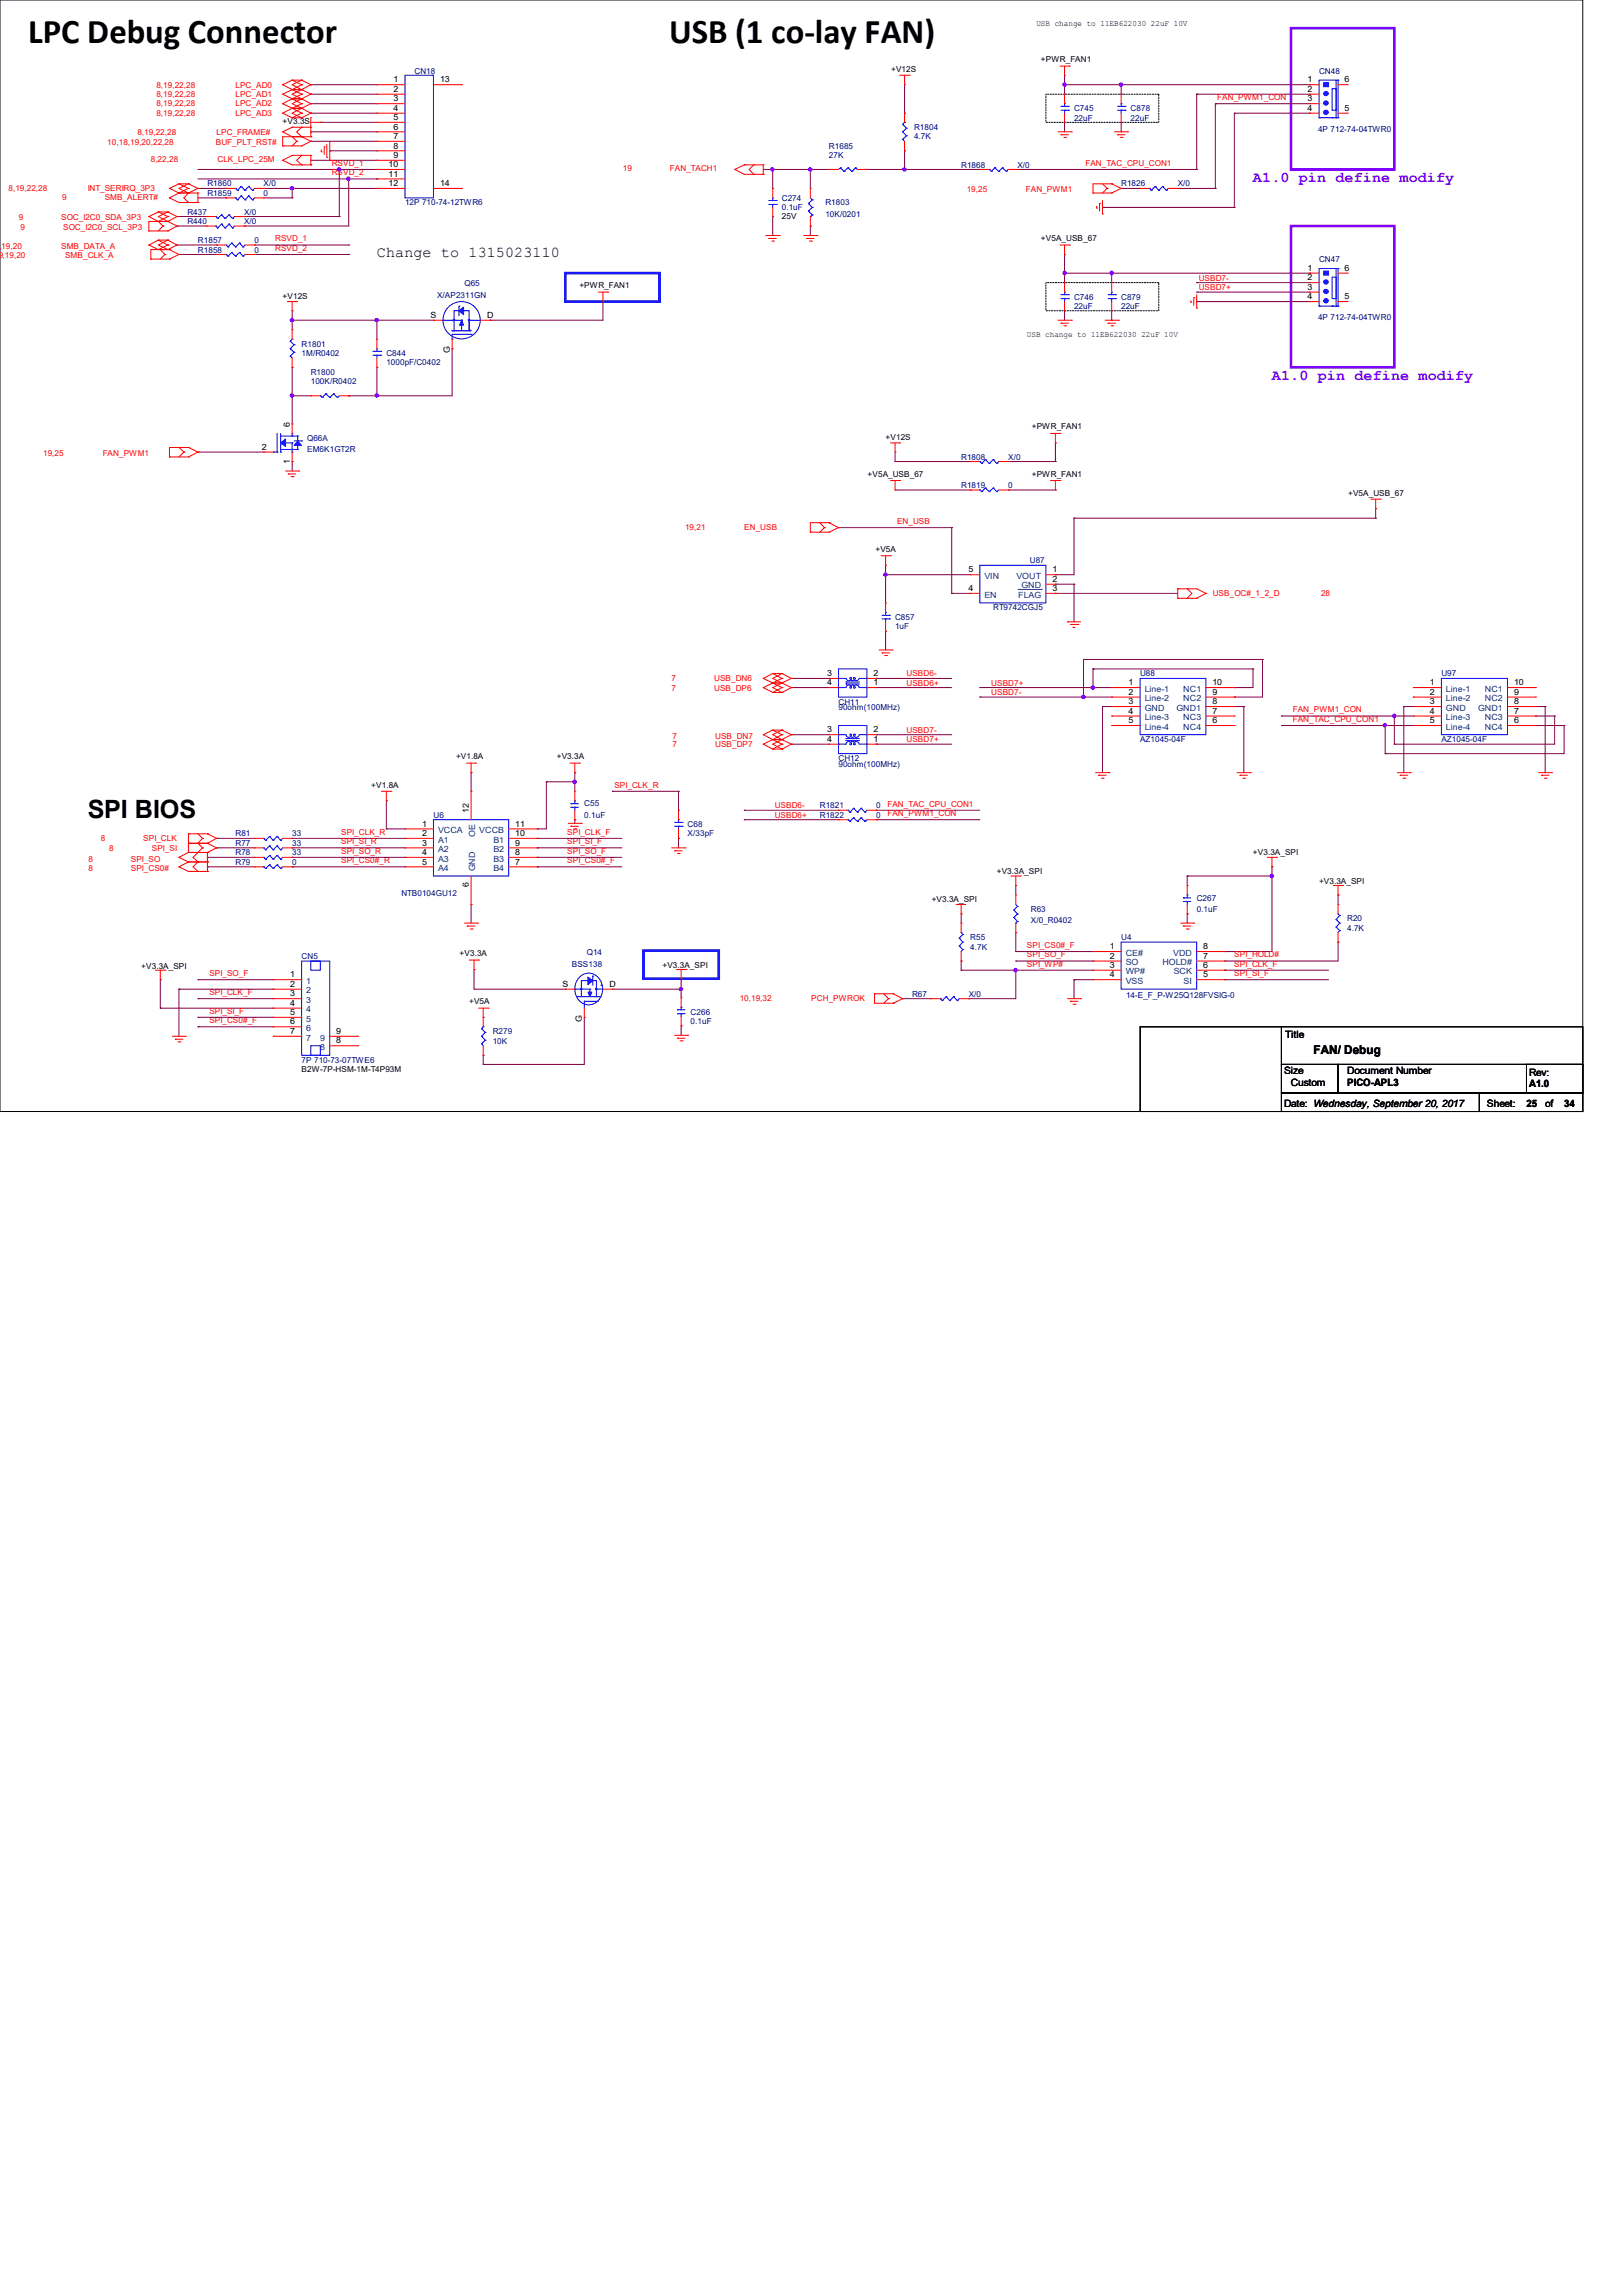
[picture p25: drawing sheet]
<svg xmlns="http://www.w3.org/2000/svg" width="210mm" height="297mm" viewBox="0 0 210 297" stroke-linecap="round" stroke-linejoin="round" font-family="sans-serif">
<defs><g id="words">
<g font-size="4.5">
<text x="3.6" y="5.5">LPC Debug Connector</text>
<text x="86.6" y="5.5">USB (1 co-lay FAN)</text>
</g>
<text font-size="3.3" x="11.3" y="105.9">SPI BIOS</text>
<g font-size="1.9" fill="#8000ff">
<text x="162.1" y="23.5">A1.0 pin define modify</text>
<text x="164.6" y="49.1">A1.0 pin define modify</text>
</g>
<text font-size="1.9" x="48.8" y="33.2">Change to 1315023110</text>
<text font-size="1.6" x="170" y="136.4">FAN/ Debug</text>
<g font-size="1.3">
<text x="166.3" y="134.3">Title</text>
<text x="166.2" y="143.2">Date: Wednesday, September 20, 2017</text>
<text x="166.2" y="138.9">Size</text>
<text x="167.1" y="140.5">Custom</text>
<text x="174.3" y="138.9">Document Number</text>
<text x="174.3" y="140.6">PICO-APL3</text>
<text x="192.4" y="143.2">Sheet:</text>
<text x="197.5" y="143.3">25</text>
<text x="197.9" y="139.2">Rev:</text>
<text x="197.9" y="140.7">A1.0</text>
<text x="199.9" y="143.2">of</text>
<text x="202.4" y="143.3">34</text>
</g>
<g font-size="1.1">
<text x="134.1" y="3.4">USB change to 11EB622030 22uF 10V</text>
<text x="50.9" y="10.7">1</text>
<text x="50.9" y="11.9">2</text>
<text x="56.9" y="10.7">13</text>
<text x="115.3" y="9.3">+V12S</text>
<text x="134.7" y="8">+PWR_FAN1</text>
<text x="169.2" y="10.7">1</text>
<text x="169.2" y="11.9">2</text>
<text x="174" y="10.7">6</text>
<text x="36.6" y="16.1">+V3.3S</text>
<text x="50.9" y="13.1">3</text>
<text x="50.9" y="14.4">4</text>
<text x="50.9" y="15.5">5</text>
<text x="50.9" y="16.8">6</text>
<text x="50.9" y="18">7</text>
<text x="169.2" y="13.1">3</text>
<text x="169.2" y="14.4">4</text>
<text x="174" y="14.4">5</text>
<text x="50.3" y="21.6">10</text>
<text x="50.3" y="22.9">11</text>
<text x="50.9" y="19.2">8</text>
<text x="50.9" y="20.4">9</text>
<text x="50.3" y="24.1">12</text>
<text x="56.9" y="24.1">14</text>
<text x="101.2" y="28.4">25V</text>
<text x="134.7" y="31.2">+V5A_USB_67</text>
<text x="169.2" y="35.1">1</text>
<text x="174" y="35.1">6</text>
<text x="36.6" y="38.7">+V12S</text>
<text x="55.7" y="41.1">S</text>
<text x="63" y="41.1">D</text>
<text x="75" y="37.3">+PWR_FAN1</text>
<text x="169.2" y="36.3">2</text>
<text x="169.2" y="37.5">3</text>
<text x="169.2" y="38.7">4</text>
<text x="174" y="38.7">5</text>
<text x="58.2" y="45.6" transform="rotate(-90 58.2 45.6)">G</text>
<text x="132.9" y="43.6">USB change to 11EB622030 22uF 10V</text>
<text x="33.9" y="58.2">2</text>
<text x="37.5" y="60" transform="rotate(-90 37.5 60)">1</text>
<text x="37.5" y="55.2" transform="rotate(-90 37.5 55.2)">6</text>
<text x="114.6" y="56.9">+V12S</text>
<text x="133.5" y="55.6">+PWR_FAN1</text>
<text x="112.3" y="61.7">+V5A_USB_67</text>
<text x="133.5" y="61.7">+PWR_FAN1</text>
<text x="174.5" y="64.1">+V5A_USB_67</text>
<text x="113.3" y="71.5">+V5A</text>
<text x="125.3" y="76.5">4</text>
<text x="125.3" y="74.1">5</text>
<text x="136.2" y="76.5">3</text>
<text x="136.2" y="75.3">2</text>
<text x="136.2" y="74.1">1</text>
<text x="107" y="88.7">4</text>
<text x="107" y="87.5">3</text>
<text x="113" y="87.5">2</text>
<text x="113" y="88.7">1</text>
<text x="146" y="88.7">1</text>
<text x="146" y="89.9">2</text>
<text x="156.9" y="89.9">9</text>
<text x="156.9" y="88.7">10</text>
<text x="185" y="88.7">1</text>
<text x="185" y="89.9">2</text>
<text x="195.9" y="89.9">9</text>
<text x="195.9" y="88.7">10</text>
<text x="107" y="94.8">3</text>
<text x="113" y="94.8">2</text>
<text x="146" y="91.1">3</text>
<text x="146" y="92.4">4</text>
<text x="146" y="93.6">5</text>
<text x="156.9" y="92.4">7</text>
<text x="156.9" y="93.6">6</text>
<text x="156.9" y="91.1">8</text>
<text x="185" y="91.1">3</text>
<text x="185" y="92.4">4</text>
<text x="185" y="93.6">5</text>
<text x="195.9" y="92.4">7</text>
<text x="195.9" y="93.6">6</text>
<text x="195.9" y="91.1">8</text>
<text x="48" y="101.9">+V1.8A</text>
<text x="59" y="98.3">+V1.8A</text>
<text x="72.1" y="98.3">+V3.3A</text>
<text x="107" y="96">4</text>
<text x="113" y="96">1</text>
<text x="54.6" y="107">1</text>
<text x="60.7" y="105.2" transform="rotate(-90 60.7 105.2)">12</text>
<text x="66.7" y="107">11</text>
<text x="54.6" y="108.2">2</text>
<text x="54.6" y="109.4">3</text>
<text x="54.6" y="110.7">4</text>
<text x="54.6" y="111.9">5</text>
<text x="66.7" y="111.9">7</text>
<text x="66.7" y="110.7">8</text>
<text x="66.7" y="109.4">9</text>
<text x="66.7" y="108.2">10</text>
<text x="129" y="113.2">+V3.3A_SPI</text>
<text x="162.1" y="110.7">+V3.3A_SPI</text>
<text x="60.7" y="114.8" transform="rotate(-90 60.7 114.8)">6</text>
<text x="120.6" y="116.8">+V3.3A_SPI</text>
<text x="170.7" y="114.3">+V3.3A_SPI</text>
<text x="18.3" y="125.3">+V3.3A_SPI</text>
<text x="59.5" y="123.7">+V3.3A</text>
<text x="85.7" y="125.2">+V3.3A_SPI</text>
<text x="143.6" y="122.8">1</text>
<text x="143.6" y="124.1">2</text>
<text x="143.6" y="125.3">3</text>
<text x="155.7" y="125.3">6</text>
<text x="155.7" y="124.1">7</text>
<text x="155.7" y="122.8">8</text>
<text x="37.5" y="126.5">1</text>
<text x="37.5" y="127.7">2</text>
<text x="37.5" y="128.9">3</text>
<text x="37.5" y="130.2">4</text>
<text x="37.5" y="131.4">5</text>
<text x="60.7" y="130">+V5A</text>
<text x="72.8" y="127.7">S</text>
<text x="78.9" y="127.7">D</text>
<text x="143.6" y="126.5">4</text>
<text x="155.7" y="126.5">5</text>
<text x="37.5" y="132.6">6</text>
<text x="37.5" y="133.8">7</text>
<text x="43.5" y="135">8</text>
<text x="43.5" y="133.8">9</text>
<text x="75.3" y="132.2" transform="rotate(-90 75.3 132.2)">G</text>
<text x="39" y="138.7">B2W-7P-HSM-1M-T4P93M</text>
</g>
<g font-size="1.1" fill="#f00">
<text x="20.2" y="11.3">8,19,22,28</text>
<text x="30.5" y="11.3">LPC_AD0</text>
<text x="17.8" y="17.4">8,19,22,28</text>
<text x="20.2" y="12.6">8,19,22,28</text>
<text x="20.2" y="15">8,19,22,28</text>
<text x="20.2" y="13.8">8,19,22,28</text>
<text x="28" y="17.4">LPC_FRAME#</text>
<text x="30.5" y="12.6">LPC_AD1</text>
<text x="30.5" y="15">LPC_AD3</text>
<text x="30.5" y="13.8">LPC_AD2</text>
<text x="157.5" y="13">FAN_PWM1_CON</text>
<text x="13.9" y="18.8">10,18,19,20,22,28</text>
<text x="19.5" y="21">8,22,28</text>
<text x="27.9" y="18.8">BUF_PLT_RST#</text>
<text x="28.2" y="21">CLK_LPC_25M</text>
<text x="42.9" y="21.5">RSVD_1</text>
<text x="42.9" y="22.7">RSVD_2</text>
<text x="80.6" y="22.2">19</text>
<text x="86.7" y="22.2">FAN_TACH1</text>
<text x="140.5" y="21.5">FAN_TAC_CPU_CON1</text>
<text x="1.1" y="24.8">8,19,22,28</text>
<text x="2.5" y="28.5">9</text>
<text x="2.7" y="29.8">9</text>
<text x="7.9" y="28.5">SOC_I2C0_SDA_3P3</text>
<text x="8" y="25.9">9</text>
<text x="8.2" y="29.8">SOC_I2C0_SCL_3P3</text>
<text x="11.3" y="24.8">INT_SERIRQ_3P3</text>
<text x="13.5" y="25.9">SMB_ALERT#</text>
<text x="125.1" y="24.8">19,25</text>
<text x="132.8" y="24.8">FAN_PWM1</text>
<text x="-.7" y="32.2">9,19,20</text>
<text x="-.3" y="33.4">9,19,20</text>
<text x="7.9" y="32.2">SMB_DATA_A</text>
<text x="8.4" y="33.4">SMB_CLK_A</text>
<text x="35.6" y="32.5">RSVD_2</text>
<text x="35.6" y="31.2">RSVD_1</text>
<text x="155.1" y="36.3">USBD7-</text>
<text x="155.1" y="37.5">USBD7+</text>
<text x="5.6" y="59">19,25</text>
<text x="13.3" y="59">FAN_PWM1</text>
<text x="88.6" y="68.6">19,21</text>
<text x="96.3" y="68.6">EN_USB</text>
<text x="116.1" y="67.8">EN_USB</text>
<text x="156.9" y="77.2">USB_OC#_1_2_D</text>
<text x="170.9" y="77.2">28</text>
<text x="86.9" y="88.1">7</text>
<text x="86.9" y="89.4">7</text>
<text x="92.4" y="88.1">USB_DN6</text>
<text x="92.4" y="89.4">USB_DP6</text>
<text x="117.3" y="88.7">USBD6+</text>
<text x="117.3" y="87.5">USBD6-</text>
<text x="128.3" y="90">USBD7-</text>
<text x="128.3" y="88.7">USBD7+</text>
<text x="87" y="95.6">7</text>
<text x="92.5" y="95.6">USB_DN7</text>
<text x="117.3" y="94.8">USBD7-</text>
<text x="167.3" y="92.2">FAN_PWM1_CON</text>
<text x="167.3" y="93.4">FAN_TAC_CPU_CON1</text>
<text x="79.5" y="101.9">SPI_CLK_R</text>
<text x="87" y="96.7">7</text>
<text x="92.5" y="96.7">USB_DP7</text>
<text x="117.3" y="96.1">USBD7+</text>
<text x="100.2" y="105.8">USBD6+</text>
<text x="100.2" y="104.6">USBD6-</text>
<text x="114.8" y="104.4">FAN_TAC_CPU_CON1</text>
<text x="114.8" y="105.6">FAN_PWM1_CON</text>
<text x="11.5" y="112.8">8</text>
<text x="11.5" y="111.5">8</text>
<text x="13" y="108.9">8</text>
<text x="14.1" y="110.1">8</text>
<text x="16.9" y="112.8">SPI_CS0#</text>
<text x="16.9" y="111.5">SPI_SO</text>
<text x="18.5" y="108.9">SPI_CLK</text>
<text x="19.6" y="110.1">SPI_SI</text>
<text x="44.2" y="108">SPI_CLK_R</text>
<text x="44.2" y="111.7">SPI_CS0#_R</text>
<text x="44.2" y="109.3">SPI_SI_R</text>
<text x="44.2" y="110.5">SPI_SO_R</text>
<text x="73.4" y="111.7">SPI_CS0#_F</text>
<text x="73.4" y="109.3">SPI_SI_F</text>
<text x="73.4" y="108">SPI_CLK_F</text>
<text x="73.4" y="110.5">SPI_SO_F</text>
<text x="132.9" y="123.9">SPI_SO_F</text>
<text x="132.9" y="122.7">SPI_CS0#_F</text>
<text x="132.9" y="125.1">SPI_WP#</text>
<text x="159.7" y="123.9">SPI_HOLD#</text>
<text x="159.7" y="125.1">SPI_CLK_F</text>
<text x="27.1" y="128.8">SPI_CLK_F</text>
<text x="27.1" y="126.3">SPI_SO_F</text>
<text x="27.1" y="131.2">SPI_SI_F</text>
<text x="95.7" y="129.6">10,19,32</text>
<text x="105" y="129.6">PCH_PWROK</text>
<text x="159.7" y="126.3">SPI_SI_F</text>
<text x="27.1" y="132.4">SPI_CS0#_F</text>
</g>
<g font-size="1.1" fill="#000080">
<text x="53.6" y="9.5">CN18</text>
<text x="170.7" y="9.5">CN48</text>
<text x="118.3" y="16.8">R1804</text>
<text x="139" y="14.4">C745</text>
<text x="139" y="15.6">22uF</text>
<text x="146.3" y="14.4">C878</text>
<text x="146.3" y="15.6">22uF</text>
<text x="170.6" y="17.1">4P 712-74-04TWR0</text>
<text x="107.3" y="19.3">R1685</text>
<text x="107.3" y="20.5">27K</text>
<text x="118.3" y="18">4.7K</text>
<text x="124.4" y="21.7">R1868</text>
<text x="131.7" y="21.7">X/0</text>
<text x="24.3" y="27.8">R437</text>
<text x="24.3" y="29">R440</text>
<text x="26.8" y="25.4">R1859</text>
<text x="26.8" y="24.1">R1860</text>
<text x="31.6" y="27.8">X/0</text>
<text x="31.6" y="29">X/0</text>
<text x="34.1" y="25.4">0</text>
<text x="34.1" y="24.1">X/0</text>
<text x="52.4" y="26.6">12P 710-74-12TWR6</text>
<text x="101.2" y="26">C274</text>
<text x="101.2" y="27.2">0.1uF</text>
<text x="106.8" y="26.6">R1803</text>
<text x="106.8" y="28">10K/0201</text>
<text x="145.1" y="24.1">R1826</text>
<text x="152.4" y="24.1">X/0</text>
<text x="25.6" y="31.5">R1857</text>
<text x="25.6" y="32.7">R1858</text>
<text x="32.9" y="31.5">0</text>
<text x="32.9" y="32.7">0</text>
<text x="170.7" y="33.9">CN47</text>
<text x="56.6" y="38.5">X/AP2311GN</text>
<text x="60.1" y="37">Q65</text>
<text x="139" y="38.8">C746</text>
<text x="139" y="40">22uF</text>
<text x="145.1" y="38.8">C879</text>
<text x="145.1" y="40">22uF</text>
<text x="170.6" y="41.4">4P 712-74-04TWR0</text>
<text x="39" y="44.9">R1801</text>
<text x="39" y="46.1">1M/R0402</text>
<text x="50" y="46.1">C844</text>
<text x="50" y="47.3">1000pF/C0402</text>
<text x="40.2" y="48.5">R1800</text>
<text x="40.2" y="49.7">100K/R0402</text>
<text x="39.8" y="57.1">Q66A</text>
<text x="39.8" y="58.5">EM6K1GT2R</text>
<text x="124.4" y="59.5">R1808</text>
<text x="130.5" y="59.5">X/0</text>
<text x="124.4" y="63.2">R1819</text>
<text x="130.5" y="63.2">0</text>
<text x="133.3" y="72.9">U87</text>
<text x="115.8" y="80.2">C857</text>
<text x="115.8" y="81.4">1uF</text>
<text x="128.5" y="79">RT9742CGJ5</text>
<text x="147.5" y="87.5">U88</text>
<text x="186.5" y="87.5">U97</text>
<text x="108.5" y="91.2">CH11</text>
<text x="108.5" y="91.9">90ohm(100MHz)</text>
<text x="108.5" y="98.5">CH12</text>
<text x="108.5" y="99.2">90ohm(100MHz)</text>
<text x="147.5" y="96.1">AZ1045-04F</text>
<text x="186.5" y="96.1">AZ1045-04F</text>
<text x="56.1" y="105.8">U6</text>
<text x="75.6" y="104.4">C55</text>
<text x="75.6" y="105.8">0.1uF</text>
<text x="89" y="107.1">C68</text>
<text x="106.1" y="105.8">R1822</text>
<text x="106.1" y="104.6">R1821</text>
<text x="113.4" y="105.8">0</text>
<text x="113.4" y="104.6">0</text>
<text x="30.5" y="109.5">R77</text>
<text x="30.5" y="110.7">R78</text>
<text x="30.5" y="111.9">R79</text>
<text x="30.5" y="108.2">R81</text>
<text x="37.8" y="109.5">33</text>
<text x="37.8" y="110.7">33</text>
<text x="37.8" y="111.9">0</text>
<text x="37.8" y="108.2">33</text>
<text x="89" y="108.2">X/33pF</text>
<text x="51.9" y="116">NTB0104GU12</text>
<text x="133.4" y="118">R63</text>
<text x="133.4" y="119.5">X/0_R0402</text>
<text x="154.9" y="116.5">C267</text>
<text x="154.9" y="118">0.1uF</text>
<text x="174.3" y="119.3">R20</text>
<text x="39" y="124.1">CN5</text>
<text x="74" y="125.1">BSS138</text>
<text x="75.9" y="123.6">Q14</text>
<text x="125.6" y="121.7">R55</text>
<text x="125.6" y="122.9">4.7K</text>
<text x="145.1" y="121.7">U4</text>
<text x="174.3" y="120.4">4.7K</text>
<text x="89.4" y="131.3">C266</text>
<text x="118" y="129">R67</text>
<text x="125.3" y="129">X/0</text>
<text x="145.7" y="129.1">14-E_F_P-W25Q128FVSIG-0</text>
<text x="39" y="137.5">7P 710-73-07TWE6</text>
<text x="63.8" y="133.9">R279</text>
<text x="63.8" y="135.1">10K</text>
<text x="89.4" y="132.5">0.1uF</text>
</g>
<g font-size="1.1" fill="#004080">
<text x="127.4" y="77.3">EN</text>
<text x="127.4" y="74.9">VIN</text>
<text x="131.5" y="74.9">VOUT</text>
<text x="131.7" y="77.3">FLAG</text>
<text x="132.2" y="76.2">GND</text>
<text x="148.1" y="89.5">Line-1</text>
<text x="153.1" y="89.5">NC1</text>
<text x="187.1" y="89.5">Line-1</text>
<text x="192.1" y="89.5">NC1</text>
<text x="148.1" y="90.8">Line-2</text>
<text x="148.1" y="92">GND</text>
<text x="148.1" y="93.2">Line-3</text>
<text x="148.1" y="94.4">Line-4</text>
<text x="152.2" y="92">GND1</text>
<text x="153.1" y="90.8">NC2</text>
<text x="153.1" y="93.2">NC3</text>
<text x="153.1" y="94.4">NC4</text>
<text x="187.1" y="90.8">Line-2</text>
<text x="187.1" y="92">GND</text>
<text x="187.1" y="93.2">Line-3</text>
<text x="187.1" y="94.4">Line-4</text>
<text x="191.3" y="92">GND1</text>
<text x="192.1" y="90.8">NC2</text>
<text x="192.1" y="93.2">NC3</text>
<text x="192.1" y="94.4">NC4</text>
<text x="56.7" y="107.8">VCCA</text>
<text x="62" y="107.8">VCCB</text>
<text x="56.7" y="109">A1</text>
<text x="56.7" y="110.3">A2</text>
<text x="56.7" y="111.5">A3</text>
<text x="56.7" y="112.7">A4</text>
<text x="61.5" y="112.8" transform="rotate(-90 61.5 112.8)">GND</text>
<text x="61.5" y="108.3" transform="rotate(-90 61.5 108.3)">OE</text>
<text x="63.8" y="112.7">B4</text>
<text x="63.8" y="111.5">B3</text>
<text x="63.8" y="110.3">B2</text>
<text x="63.8" y="109">B1</text>
<text x="145.7" y="123.7">CE#</text>
<text x="145.7" y="124.9">SO</text>
<text x="150.4" y="124.9">HOLD#</text>
<text x="151.8" y="123.7">VDD</text>
<text x="39.6" y="127.3">1</text>
<text x="39.6" y="128.6">2</text>
<text x="39.6" y="129.8">3</text>
<text x="39.6" y="131">4</text>
<text x="145.7" y="126.1">WP#</text>
<text x="145.7" y="127.3">VSS</text>
<text x="151.9" y="126.1">SCK</text>
<text x="153.2" y="127.3">SI</text>
<text x="39.6" y="132.2">5</text>
<text x="39.6" y="133.4">6</text>
<text x="39.6" y="134.7">7</text>
<text x="41.4" y="135.9">8</text>
<text x="41.4" y="134.7">9</text>
</g>
</g></defs>
<path d="M0 0h204.8v143.8h-204.8zM147.5 132.9h18.3v10.9h-18.3zM165.8 137.8h7.3v3.6h-7.3zM165.8 132.9h39v4.9h-39zM173.1 137.8h31.7v3.6h-31.7zM197.5 137.8h7.3v3.6h-7.3zM165.8 141.4h25.6v2.4h-25.6zM191.4 141.4h13.4v2.4h-13.4z" fill="none" stroke="#000" stroke-width=".13"/>
<path d="M73.2 35.3h12.1v3.7h-12.1zM83.3 123h9.7v3.7h-9.7z" fill="none" stroke="#00f" stroke-width=".34"/>
<path d="M167 3.6h13.4v18.3h-13.4zM167 29.3h13.4v18.2h-13.4z" fill="none" stroke="#8000ff" stroke-width=".34"/>
<path d="M135.3 12.2h14.6v3.6h-14.6zM135.3 36.6h14.6v3.6h-14.6z" fill="none" stroke="#000" stroke-width=".13" stroke-dasharray=".2 .2"/>
<g fill="none" stroke="#800040" stroke-width=".13">
<path d="M40.2 11h.1M40.2 12.2h.1M40.2 13.4h.1M40.2 14.6h.1M40.2 18.3h.1M40.2 17.1h.1M40.2 11h8.6M40.2 12.2h8.6M40.2 13.4h8.6M40.2 14.6h8.6M40.2 18.3h8.6M40.2 17.1h8.6"/>
<path d="M41.4 15.8h.1M41.4 15.8h7.4M42.7 19.5h.1M42.7 19.5h6.1M117.1 14.6h.1M117.1 19.5h.1M117.1 11v3.6M117.1 19.5v2.4M137.8 12.2h.1M137.8 11h.1M137.8 15.8h.1M137.8 11h31.7"/>
<path d="M137.8 9.7v2.5M137.8 15.8v1.3M145.1 11h.1M145.1 17.1h.1M145.1 11v1.2M145.1 15.8v1.3M154.9 12.2h.1M154.9 12.2h14.6M154.9 12.2v9.7M157.3 13.4h.1M157.3 13.4h12.2M157.3 13.4v11"/>
<path d="M159.7 14.6h.1M159.7 14.6h9.8M159.7 14.6v12.2M169.5 11h.1M169.5 14.6h.1M22.9 28h.1M22.9 29.3h.1M22.9 28h3.8M22.9 29.3h3.8M22.9 31.7h5.1M23.2 32.9h.1M23.2 32.9h4.8"/>
<path d="M25.6 21.9h23.2M25.6 23.2h23.2M25.6 24.4h3.7M25.6 25.6h3.7M28 31.7h.1M29.3 24.4h.1M29.3 25.6h.1M31.6 29.3h.1M31.6 28h12.3M32.9 31.7h12.2M32.9 32.9h12.2M34.1 24.4h14.7"/>
<path d="M34.1 25.6h3.7M37.8 24.4h.1M37.8 25.6h.1M37.8 24.4v1.2M40.2 20.7h.1M40.2 20.7h8.6M43.9 21.9h.1M43.9 28h.1M43.9 21.9v6.1M45.1 23.2h.1M45.1 32.9h.1M45.1 31.7h.1"/>
<path d="M45.1 23.2v6.1h-13.5M48.8 24.4h.1M48.8 21.9h.1M48.8 23.2h.1M78 39h.1M78 39v2.4h-14.6M98.8 21.9h8.5M100 21.9h.1M100 30.5h.1M100 21.9v2.5M100 28v2.5M104.9 21.9h.1"/>
<path d="M104.9 29.3h.1M104.9 21.9v2.5M104.9 29.3v1.2M112.2 21.9h.1M112.2 21.9h14.6M126.8 21.9h.1M131.7 21.9h23.2M137.8 36.6h.1M137.8 35.3h.1M137.8 32.9v3.7M137.8 35.3h31.7M142.7 26.8h17"/>
<path d="M143.8 35.3h.1M143.8 35.3v1.3M145.1 24.4h.1M145.1 24.4h2.4M152.4 24.4h4.9M154.9 21.9h.1M154.9 39h.1M154.9 36.6h.1M154.9 37.8h.1M154.9 39h14.6M154.9 36.6h14.6M154.9 37.8h14.6"/>
<path d="M157.3 24.4h.1M159.7 26.8h.1M169.5 35.3h.1M25.6 58.5h.1M25.6 58.5h8.5M37.8 40.2h.1M37.8 51.2h.1M37.8 41.4h.1M37.8 47.5h.1M37.8 59.7h.1M37.8 40.2v2.5M37.8 47.5v7.4"/>
<path d="M37.8 59.7v1.3M37.8 51.2h2.4M37.8 41.4h18.3M45.1 51.2h.1M48.8 51.2h.1M48.8 41.4h.1M48.8 47.5h.1M48.8 41.4v2.5M48.8 47.5v3.7M58.5 45.1h.1M58.5 45.1v6.1h-13.4M63.4 41.4h.1"/>
<path d="M115.8 59.7h.1M115.8 59.7h9.8M115.8 58.5v1.2M125.6 59.7h.1M130.5 59.7h6.1M136.6 59.7h.1M136.6 57.3h.1M136.6 57.3v2.4M137.8 40.2h.1M137.8 40.2v1.2M143.8 41.4h.1M143.8 40.2v1.2"/>
<path d="M108.5 68.3h14.6M114.6 74.4h.1M114.6 73.2h.1M114.6 74.4h11M114.6 73.2v4.8M115.8 63.4h9.8M123.1 68.3h.1M123.1 76.8h.1M123.1 76.8h2.5M123.1 68.3v8.5M125.6 63.4h.1M130.5 63.4h6.1"/>
<path d="M136.6 76.8h.1M136.6 75.6h.1M136.6 74.4h.1M136.6 63.4h.1M136.6 76.8h15.8M136.6 75.6h2.4M139 75.6h.1M139 67.1h.1M139 67.1v7.3h-2.4M139 75.6v4.9M139 67.1h39M178 67.1h.1"/>
<path d="M178 65.8h.1M178 65.8v1.3M61 100h.1M61 100v2.4M74.4 100h.1M74.4 100v2.4M102.4 87.8h.1M102.4 89h.1M102.4 96.3h.1M102.4 95.1h.1M102.4 89h4.9M102.4 87.8h4.9"/>
<path d="M102.4 96.3h4.9M102.4 95.1h4.9M113.4 89h.1M113.4 87.8h.1M113.4 95.1h.1M113.4 96.3h.1M113.4 89h9.7M113.4 87.8h9.7M113.4 96.3h9.7M113.4 95.1h9.7M114.6 81.7h.1M114.6 81.7v2.4"/>
<path d="M126.8 90.2h.1M126.8 89h.1M126.8 90.2h17M126.8 89h17M140.2 90.2h.1M140.2 85.3h.1M140.2 85.3h23.2M140.2 85.3v4.9M141.4 86.6h.1M141.4 89h.1M141.4 86.6v2.4M141.4 86.6h20.7"/>
<path d="M142.7 91.4h.1M142.7 91.4v8.6M142.7 91.4h1.1M159.7 89h.1M159.7 90.2h.1M159.7 91.4h1.3M161 91.4h.1M161 100h.1M161 91.4v8.6M162.1 86.6h.1M162.1 86.6v2.4h-2.4M163.4 85.3h.1"/>
<path d="M163.4 85.3v4.9h-3.7M165.8 92.7h.1M165.8 93.9h.1M165.8 93.9h17.1M165.8 92.7h17.1M179.2 93.9h.1M179.2 97.5h.1M179.2 93.9v3.6M180.4 92.7h.1M180.4 96.3h.1M180.4 92.7v3.6M181.7 91.4h.1"/>
<path d="M181.7 91.4h1.2M181.7 91.4v8.6M198.7 92.7h.1M198.7 91.4h.1M198.7 93.9h.1M198.7 91.4h1.2M198.7 93.9h3.7M198.7 92.7h2.5M199.9 91.4h.1M199.9 91.4v8.6M201.2 92.7h.1M201.2 92.7v3.6h-20.8"/>
<path d="M202.4 93.9h.1M202.4 93.9v3.6h-23.2M26.8 111h.1M26.8 112.2h.1M26.8 112.2h6.1M26.8 111h6.1M28 109.7h.1M28 108.5h.1M28 109.7h4.9M28 108.5h4.9M37.8 108.5h.1M37.8 112.2h.1"/>
<path d="M37.8 109.7h.1M37.8 111h.1M37.8 112.2h14.6M37.8 109.7h14.6M37.8 108.5h14.6M37.8 111h14.6M50 107.3h.1M50 103.6h.1M50 107.3h2.4M50 103.6v3.7M61 117.1h.1M61 117.1v2.4"/>
<path d="M69.5 107.3h.1M69.5 112.2h.1M69.5 109.7h.1M69.5 108.5h.1M69.5 111h.1M69.5 112.2h11M69.5 109.7h11M69.5 108.5h11M69.5 111h11M70.7 101.2h.1M70.7 101.2v6.1h-1.2M70.7 101.2h3.7"/>
<path d="M74.4 106.1h.1M74.4 101.2h.1M74.4 106.1v.5M79.2 102.4h.1M79.2 102.4h8.6M87.8 108.5h.1M87.8 102.4h.1M87.8 102.4v2.5M87.8 108.5v1.2M96.3 106.1h.1M96.3 104.9h.1M96.3 106.1h12.2"/>
<path d="M96.3 104.9h12.2M113.4 104.9h.1M113.4 106.1h.1M113.4 106.1h13.4M113.4 104.9h13.4M124.4 118.3h.1M124.4 118.3v1.2M131.4 114.6h.1M131.4 114.6v1.2M153.6 113.4h.1M153.6 118.3h.1M153.6 113.4v1.2"/>
<path d="M153.6 118.3v1.2M153.6 113.4h11M164.6 113.4h.1M164.6 112.2h.1M164.6 112.2v10.9h-6.1M173.1 115.8h.1M173.1 115.8v1.3M20.7 130.5h.1M20.7 126.8h.1M20.7 130.5h14.6M20.7 126.8v3.7M23.2 128h.1"/>
<path d="M23.2 128h12.1M23.2 128v6.1M25.6 129.2h.1M25.6 126.8h.1M25.6 132.9h.1M25.6 131.7h.1M25.6 129.2h9.7M25.6 126.8h9.7M25.6 132.9h9.7M25.6 131.7h9.7M61.3 125.5h.1M61.3 125.5v2.5h11.9"/>
<path d="M62.5 137.8h.1M62.5 136.6h.1M62.5 136.6v1.2M73.2 128h.1M75.6 131.7h.1M75.6 131.7v6.1h-13.1M79.2 128h8.9M88.1 128h.1M88.1 132.8h.1M88.1 126.7h.1M88.1 126.7v2.4M88.1 132.8v1.2"/>
<path d="M116.8 129.2h.1M116.8 129.2h3.6M124.4 124.4h.1M124.4 125.6h.1M124.4 125.6h17M124.4 124.4v1.2M125.3 129.2h.1M131.4 124.4h.1M131.4 123.1h.1M131.4 125.6h.1M131.4 120.7h.1M131.4 124.4h10"/>
<path d="M131.4 123.1h10M131.4 120.7v2.4M131.4 125.6v3.6h-6.1M139 126.8h.1M139 126.8v2.4M139 126.8h2.4M158.5 126.8h.1M158.5 123.1h.1M158.5 124.4h.1M158.5 125.6h.1M158.5 125.6h13.4M158.5 126.8h13.4"/>
<path d="M173.1 121.9h.1M173.1 121.9v2.5h-14.6"/>
</g>
<g fill="#f0f" stroke="#f0f" stroke-width=".13">
<circle cx="43.9" cy="21.9" r=".22"/>
<circle cx="45.1" cy="23.1" r=".22"/>
<circle cx="117" cy="21.9" r=".22"/>
<circle cx="37.8" cy="51.2" r=".22"/>
<circle cx="48.8" cy="51.2" r=".22"/>
<circle cx="37.8" cy="41.4" r=".22"/>
<circle cx="48.8" cy="41.4" r=".22"/>
<circle cx="131.4" cy="125.6" r=".22"/>
<circle cx="74.4" cy="101.2" r=".22"/>
<circle cx="88.1" cy="128" r=".22"/>
<circle cx="164.6" cy="113.4" r=".22"/>
<circle cx="114.6" cy="74.4" r=".22"/>
<circle cx="140.2" cy="90.2" r=".22"/>
<circle cx="141.4" cy="89" r=".22"/>
<circle cx="37.8" cy="24.4" r=".22"/>
<circle cx="179.2" cy="93.8" r=".22"/>
<circle cx="180.4" cy="92.6" r=".22"/>
<circle cx="99.9" cy="21.9" r=".22"/>
<circle cx="104.8" cy="21.9" r=".22"/>
<circle cx="137.7" cy="35.3" r=".22"/>
<circle cx="143.8" cy="35.3" r=".22"/>
<circle cx="145.1" cy="11" r=".22"/>
<circle cx="137.7" cy="10.9" r=".22"/>
</g>
<g fill="none" stroke="#f00" stroke-width=".13">
<path d="M36.6 18.9h.1M36.6 12.2h.1M36.6 11h.1M36.6 14.6h.1M36.6 13.4h.1M36.6 17.1h.1M36.6 18.9h2.4M36.6 17.1l1.2 .6 .6 .6M36.6 12.2l1.2 .6M36.6 11l1.2 .6M36.6 14.6l1.2 .6M36.6 13.4l1.2 .6"/>
<path d="M37.8 12.8h.1M37.8 11.6h.1M37.8 10.4h.1M37.8 15.2h.1M37.8 14h.1M37.8 16.5h.1M37.8 12.8h1.2M37.8 11.6h1.2M37.8 11.6l-1.2 .6M37.8 11.6l1.2 .6M37.8 10.4h1.2M37.8 10.4l-1.2 .6"/>
<path d="M37.8 10.4l1.2 .6M37.8 15.2h1.2M37.8 14h1.2M37.8 14l-1.2 .6M37.8 14l1.2 .6M37.8 12.8l-1.2 .6M37.8 12.8l1.2 .6M37.8 16.5l-1.2 .6M37.8 16.5h2.4M38.4 18.3h.1M38.4 18.3l-.6 .6M39 17.7h.1"/>
<path d="M39 18.9h.1M39 11.6h.1M39 12.8h.1M39 12.2h.1M39 10.4h.1M39 11h.1M39 14h.1M39 15.2h.1M39 14.6h.1M39 13.4h.1M39 16.5h.1M39 17.7l1.2 .6"/>
<path d="M39 11.6l1.2 .6M39 11.6l-1.2 .6 1.2 .6M39 12.2l-1.2 .6M39 10.4l1.2 .6M39 10.4l-1.2 .6 1.2 .6M39 11l-1.2 .6M39 14l1.2 .6M39 14l-1.2 .6 1.2 .6M39 14.6l-1.2 .6M39 12.8l1.2 .6M39 12.8l-1.2 .6 1.2 .6M39 13.4l-1.2 .6"/>
<path d="M39 16.5l-.6 .6 .6 .6M40.2 15.2h.1M40.2 18.3h.1M40.2 12.2h.1M40.2 11h.1M40.2 14.6h.1M40.2 13.4h.1M40.2 17.7h.1M40.2 16.5h.1M40.2 15.8h1.2M40.2 15.2v2.5M40.2 17.7h-3.6v1.2"/>
<path d="M40.2 18.3l-1.2 .6M40.2 12.2l-1.2 .6M40.2 11l-1.2 .6M40.2 14.6l-1.2 .6M40.2 13.4l-1.2 .6M41.4 15.8h.1M41.6 19.6h.1M41.6 19.4v.2M42 19h.1M42 19v1M42.3 18.7v1.7M42.7 18.3v2.4"/>
<path d="M48.8 11h.1M48.8 12.2h.1M48.8 13.4h.1M48.8 14.6h.1M48.8 15.8h.1M48.8 17.1h.1M48.8 18.3h.1M48.8 19.5h.1M48.8 15.8h3.6M48.8 17.1h3.6M48.8 11h3.6M48.8 12.2h3.6"/>
<path d="M48.8 13.4h3.6M48.8 14.6h3.6M48.8 18.3h3.6M48.8 19.5h3.6M56.1 11h3.6M59.7 11h.1M116.4 9.7h1.2M117.1 11h.1M117.1 19.5h.1M117.1 14.6h.1M117.1 9.7v1.3M117.1 14.6v1.2"/>
<path d="M117.1 18.3v1.2M117.6 9.7h.1M136.9 17.1h1.7M137.2 8.6h1.2M137.3 17.4h.1M137.3 17.4h1M137.7 17.8h.2M137.8 9.7h.1M137.8 15.8h.1M137.8 12.2h.1M137.8 8.6v1.1M137.8 12.2v1.2"/>
<path d="M137.8 14.6v1.2M137.9 17.8h.1M138.4 8.6h.1M138.6 17.1h.1M144.2 17.1h1.7M144.6 17.4h.1M144.6 17.4h1M144.9 17.8h.3M145.1 15.8h.1M145.1 12.2h.1M145.1 12.2v1.2M145.1 14.6v1.2"/>
<path d="M145.2 17.8h.1M145.9 17.1h.1M169.5 11h.1M169.5 12.2h.1M169.5 13.4h.1M169.5 14.6h.1M169.5 11h1.2M169.5 12.2h1.2M169.5 13.4h1.2M169.5 14.6h1.2M173.1 11h1.2M173.1 14.6h1.2"/>
<path d="M174.3 14.6h.1M174.3 11h.1M19.3 28h.1M19.3 29.9h.1M19.3 31.7h.1M19.3 28l1.2 .7M19.3 29.9h2.4M19.3 31.7l1.2 .6M19.5 33.5h.1M19.5 33.5h2.4M20.5 27.4h.1M20.5 28.7h.1"/>
<path d="M20.5 31.1h.1M20.5 32.3h.1M20.5 27.4h1.2M20.5 27.4l-1.2 .6M20.5 27.4l1.2 .6M20.5 28.7l.6 .6M20.5 31.1h1.2M20.5 31.1l-1.2 .6M20.5 31.1l1.2 .6M20.7 32.3l.6 .6M21.1 29.3h.1M21.1 29.3l-.6 .6"/>
<path d="M21.3 32.9h.1M21.3 32.9l-.6 .6M21.7 28.7h.1M21.7 27.4h.1M21.7 28h.1M21.7 29.9h.1M21.7 32.3h.1M21.7 31.1h.1M21.7 31.7h.1M21.7 28.7h-2.4v1.2M21.7 27.4l1.2 .6M21.7 27.4l-1.2 .6 1.2 .7"/>
<path d="M21.7 28l-1.2 .7M21.7 28.7l1.2 .6M21.7 31.1l1.2 .6M21.7 31.1l-1.2 .6 1.2 .6M21.7 31.7l-1.2 .6M21.9 32.3h.1M21.9 33.5h.1M21.9 24.4h.1M21.9 25.6h.1M21.9 32.3h-2.4v1.2M21.9 32.3l1.3 .6M21.9 24.4l1.3 .6"/>
<path d="M21.9 25.6l1.3 .6h2.4M22.9 28h.1M22.9 29.3h.1M22.9 31.7h.1M22.9 28l-1.2 .7M22.9 29.3l-1.2 .6M22.9 31.7l-1.2 .6M23.2 32.9h.1M23.2 23.8h.1M23.2 25h.1M23.2 23.8h1.2M23.2 25h2.4"/>
<path d="M23.2 32.9l-1.3 .6M23.2 23.8l-1.3 .6M23.2 23.8l1.2 .6M23.2 25l-1.3 .6M24.4 25h.1M24.4 23.8h.1M24.4 24.4h.1M24.4 26.2h.1M24.4 23.8l1.2 .6M24.4 23.8l-1.2 .6 1.2 .6M24.4 24.4l-1.2 .6M24.4 25l-.6 .6 .6 .6"/>
<path d="M25.6 24.4h.1M25.6 26.2h.1M25.6 25h.1M25.6 24.4l-1.2 .6M25.6 25v1.2M26.7 28h.1M26.7 29.3h.1M26.7 28h1.2M26.7 29.3h1.2M28 31.7h.1M28 32.9h.1M28 31.7h1.3"/>
<path d="M28 32.9h1.3M29.3 25.6h.1M29.3 24.4h.1M29.3 25.6h1.2M29.3 24.4h1.2M30.4 28h1.2M30.4 29.3h1.2M31.6 28h.1M31.6 29.3h.1M31.7 31.7h1.2M31.7 32.9h1.2M32.9 31.7h.1"/>
<path d="M32.9 32.9h.1M32.9 25.6h1.2M32.9 24.4h1.2M34.1 25.6h.1M34.1 24.4h.1M36.6 20.7h.1M36.6 20.7l1.2 .6h2.4M37.2 39h1.2M37.8 20.1h.1M37.8 39v1.2M37.8 20.1l-1.2 .6M37.8 20.1h2.4"/>
<path d="M38.4 39h.1M39 21.3h.1M39 20.1h.1M39 20.1l-.6 .6 .6 .6M40.2 21.3h.1M40.2 20.1h.1M40.2 20.1v1.2M42.3 20.4h.1M42.7 20.7h.1M48.8 20.7h.1M48.8 21.9h.1M48.8 23.2h.1"/>
<path d="M48.8 24.4h.1M48.8 24.4h3.6M48.8 20.7h3.6M48.8 21.9h3.6M48.8 23.2h3.6M56.1 24.4h3.6M59.7 24.4h.1M77.4 37.8h1.3M78 39h.1M78 37.8v1.2M78.7 37.8h.1M95.1 21.9h.1"/>
<path d="M95.1 21.9l1.2 .7h2.5M96.3 21.3h.1M96.3 21.3h2.5M96.3 21.3l-1.2 .6M97.5 22.6h.1M97.5 21.3h.1M97.5 21.3l-.6 .6 .6 .7M98.8 22.6h.1M98.8 21.3h.1M98.8 21.3v1.3M99.1 30.5h1.7M99.5 30.9h.1"/>
<path d="M99.5 30.9h1M99.9 31.2h.2M100 28h.1M100 24.4h.1M100 24.4v1.2M100 26.8v1.2M100.1 31.2h.1M100.8 30.5h.1M104 30.5h1.7M104.4 30.9h.1M104.4 30.9h.9M104.7 31.2h.3"/>
<path d="M104.9 24.4h.1M104.9 29.3h.1M104.9 24.4v1.2M104.9 28v1.3M105 31.2h.1M105.7 30.5h.1M107.3 21.9h.1M107.3 21.9h1.2M111 21.9h1.2M112.2 21.9h.1M126.8 21.9h.1M126.8 21.9h1.2"/>
<path d="M130.5 21.9h1.2M131.7 21.9h.1M137.2 31.7h1.2M137.8 32.9h.1M137.8 36.6h.1M137.8 31.7v1.2M137.8 36.6v1.2M137.8 39v1.2M138.4 31.7h.1M141.4 25h.1M141.4 25h2.4M141.9 26.9h.1"/>
<path d="M141.9 26.7v.2M142.3 26.3h.1M142.3 26.3v1M142.7 27.7h.1M142.7 26v1.7M142.7 23.8l.6 .6M143.3 24.4h.1M143.3 24.4l-.6 .6M143.8 23.8h.1M143.8 25h.1M143.8 36.6h.1M143.8 23.8h-2.4v1.2"/>
<path d="M143.8 23.8l1.3 .6M143.8 36.6v1.2M143.8 39v1.2M145.1 24.4h.1M145.1 24.4l-1.3 .6M147.5 24.4h.1M147.5 24.4h1.3M151.2 24.4h1.2M152.4 24.4h.1M154.1 39.1h.1M154.1 38.9v.2M154.5 38.5h.1"/>
<path d="M154.5 38.5v1M154.9 39.9h.1M154.9 38.1v1.8M169.5 35.3h.1M169.5 36.6h.1M169.5 37.8h.1M169.5 39h.1M169.5 37.8h1.2M169.5 39h1.2M169.5 35.3h1.2M169.5 36.6h1.2M173.1 39h1.2"/>
<path d="M173.1 35.3h1.2M174.3 39h.1M174.3 35.3h.1M21.9 59.1h.1M21.9 59.1h2.5M23.2 57.9l.6 .6M23.8 58.5h.1M23.8 58.5l-.6 .6M24.4 57.9h.1M24.4 59.1h.1M24.4 57.9h-2.5v1.2M24.4 57.9l1.2 .6"/>
<path d="M25.6 58.5h.1M25.6 58.5l-1.2 .6M34.1 58.5h.1M34.1 58.5h1.2M37.8 40.2h.1M37.8 54.9h.1M37.8 59.7h.1M37.8 47.5h.1M37.8 42.7h.1M37.8 42.7v1.2M37.8 46.3v1.2M37.8 54.9v1.2"/>
<path d="M37.8 58.5v1.2M40.2 51.2h.1M40.2 51.2h1.2M43.9 51.2h1.2M45.1 51.2h.1M48.8 47.5h.1M48.8 43.9h.1M48.8 43.9v1.2M48.8 46.3v1.2M56.1 41.4h.1M56.1 41.4h1.2M58.5 45.1h.1"/>
<path d="M58.5 43.9v1.2M62.2 41.4h1.2M63.4 41.4h.1M115.2 57.3h1.2M115.8 58.5h.1M115.8 57.3v1.2M116.4 57.3h.1M125.6 59.7h.1M125.6 59.7h1.2M129.2 59.7h1.3M130.5 59.7h.1M135.9 56.1h1.3"/>
<path d="M136.6 57.3h.1M136.6 56.1v1.2M136.9 41.4h1.7M137.2 56.1h.1M137.3 41.8h.1M137.3 41.8h1M137.7 42.2h.2M137.8 40.2h.1M137.9 42.2h.1M138.6 41.4h.1M143 41.4h1.7M143.4 41.8h.1"/>
<path d="M143.4 41.8h1M143.8 42.2h.2M143.8 40.2h.1M144 42.2h.1M144.7 41.4h.1M37 61h1.7M37.3 61.3h.1M37.3 61.3h1M37.7 61.7h.2M37.9 61.7h.1M38.7 61h.1M104.9 68.9h.1"/>
<path d="M104.9 68.9h2.4M106.1 67.6l.6 .7M106.7 68.3h.1M106.7 68.3l-.6 .6M107.3 67.6h.1M107.3 68.9h.1M107.3 67.6h-2.4v1.3M107.3 67.6l1.2 .7M108.5 68.3h.1M108.5 68.3l-1.2 .6M114 71.9h1.2M114.6 73.2h.1"/>
<path d="M114.6 78h.1M114.6 71.9v1.3M114.6 78v1.2M115.2 71.9h.1M115.2 62.2h1.2M115.8 63.4h.1M115.8 62.2v1.2M116.4 62.2h.1M125.6 63.4h.1M125.6 76.8h.1M125.6 74.4h.1M125.6 63.4h1.2"/>
<path d="M125.6 76.8h1.2M125.6 74.4h1.2M129.2 63.4h1.3M130.5 63.4h.1M135.3 76.8h1.3M135.3 74.4h1.3M135.3 75.6h1.3M135.9 62.2h1.3M136.6 63.4h.1M136.6 76.8h.1M136.6 75.6h.1M136.6 74.4h.1"/>
<path d="M136.6 62.2v1.2M137.2 62.2h.1M152.4 76.2h.1M152.4 77.4h.1M152.4 76.2h2.5l1.1 .6M152.4 77.4h2.5M152.4 76.2v1.2M153.6 76.2h.1M153.6 77.4h.1M153.6 76.2l.6 .6-.6 .6M154.9 77.4h.1M156 76.8h.1"/>
<path d="M156 76.8l-1.1 .6M177.4 64.6h1.2M178 65.8h.1M178 64.6v1.2M178.6 64.6h.1M60.4 98.8h1.2M61 100h.1M61 98.8v1.2M61.6 98.8h.1M73.7 98.8h1.3M74.4 100h.1M74.4 98.8v1.2"/>
<path d="M75 98.8h.1M98.8 87.8h.1M98.8 89h.1M98.8 96.3h.1M98.8 95.1h.1M98.8 87.8l1.2 .6M98.8 89l1.2 .6M98.8 96.3l1.2 .6M98.8 95.1l1.2 .6M100 87.2h.1M100 88.4h.1M100 89.6h.1"/>
<path d="M100 95.7h.1M100 96.9h.1M100 94.5h.1M100 87.2h1.2M100 87.2l-1.2 .6M100 88.4h1.2M100 87.2l1.2 .6M100 88.4l-1.2 .6M100 89.6h1.2M100 88.4l1.2 .6M100 95.7h1.2M100 95.7l-1.2 .6"/>
<path d="M100 96.9h1.2M100 95.7l1.2 .6M100 94.5h1.2M100 94.5l-1.2 .6M100 94.5l1.2 .6M101.2 88.4h.1M101.2 87.2h.1M101.2 87.8h.1M101.2 89.6h.1M101.2 89h.1M101.2 96.9h.1M101.2 95.7h.1"/>
<path d="M101.2 96.3h.1M101.2 94.5h.1M101.2 95.1h.1M101.2 87.2l1.2 .6M101.2 87.2l-1.2 .6 1.2 .6M101.2 87.8l-1.2 .6M101.2 88.4l1.2 .6M101.2 88.4l-1.2 .6 1.2 .6M101.2 89l-1.2 .6M101.2 95.7l1.2 .6M101.2 95.7l-1.2 .6 1.2 .6M101.2 96.3l-1.2 .6"/>
<path d="M101.2 94.5l1.2 .6M101.2 94.5l-1.2 .6 1.2 .6M101.2 95.1l-1.2 .6M102.4 87.8h.1M102.4 89h.1M102.4 96.3h.1M102.4 95.1h.1M102.4 87.8l-1.2 .6M102.4 89l-1.2 .6M102.4 96.3l-1.2 .6M102.4 95.1l-1.2 .6M107.3 89h.1"/>
<path d="M107.3 87.8h.1M107.3 96.3h.1M107.3 95.1h.1M107.3 89h1.2M107.3 87.8h1.2M107.3 95.1h1.2M107.3 96.3h1.2M112.2 89h1.2M112.2 87.8h1.2M112.2 95.1h1.2M112.2 96.3h1.2M113.4 87.8h.1"/>
<path d="M113.4 89h.1M113.4 95.1h.1M113.4 96.3h.1M113.7 84.1h1.7M114.1 84.5h.1M114.1 84.5h1M114.5 84.8h.2M114.6 81.7h.1M114.6 80.5v1.2M114.7 84.8h.1M115.4 84.1h.1M138.1 80.5h.1"/>
<path d="M138.1 80.5h1.7M138.5 80.8h1M138.9 81.2h.1M138.9 81.2h.2M139.5 80.8h.1M141.8 100h1.7M143.5 100h.1M143.8 89h.1M143.8 90.2h.1M143.8 91.4h.1M143.8 92.7h.1M143.8 93.9h.1"/>
<path d="M143.8 89h3.7M143.8 90.2h3.7M143.8 91.4h3.7M143.8 92.7h3.7M143.8 93.9h3.7M156 89h3.7M156 90.2h3.7M156 91.4h3.7M156 92.7h3.7M156 93.9h3.7M159.7 90.2h.1M159.7 92.7h.1"/>
<path d="M159.7 93.9h.1M159.7 89h.1M159.7 91.4h.1M160.1 100h1.7M161.8 100h.1M180.8 100h1.7M182.5 100h.1M182.9 89h.1M182.9 90.2h.1M182.9 91.4h.1M182.9 92.7h.1M182.9 93.9h.1"/>
<path d="M182.9 89h3.6M182.9 90.2h3.6M182.9 91.4h3.6M182.9 92.7h3.6M182.9 93.9h3.6M195.1 89h3.6M195.1 90.2h3.6M195.1 91.4h3.6M195.1 92.7h3.6M195.1 93.9h3.6M198.7 90.2h.1M198.7 92.7h.1"/>
<path d="M198.7 93.9h.1M198.7 89h.1M198.7 91.4h.1M199.1 100h1.7M200.8 100h.1M23.2 112.2h.1M23.2 111h.1M23.2 112.2l1.2 .6h2.4M23.2 111l1.2 .5M24.4 111.5h.1M24.4 110.3h.1M24.4 107.9h.1"/>
<path d="M24.4 109.1h.1M24.4 111.5l-1.2 .7M24.4 111.5h2.4M24.4 110.3l-1.2 .7M24.4 110.3h2.4M24.4 109.1h2.4M24.4 107.9h2.4M24.4 107.9v2.4M25.6 112.8h.1M25.6 111.5h.1M25.6 110.3h.1M25.6 111.5l-.6 .7 .6 .6"/>
<path d="M25.6 107.9l.6 .6M26.2 108.5h.1M26.2 109.7h.1M26.2 109.7l-1.2 1.3 .6 .5M26.2 108.5l-.6 .6 .6 .6M26.8 112.8h.1M26.8 111.5h.1M26.8 110.3h.1M26.8 109.1h.1M26.8 107.9h.1M26.8 110.3v2.5M26.8 107.9l1.2 .6"/>
<path d="M26.8 109.1l1.2 .6M28 108.5h.1M28 109.7h.1M28 108.5l-1.2 .6M28 109.7l-1.2 .6M32.9 109.7h.1M32.9 111h.1M32.9 112.2h.1M32.9 108.5h.1M32.9 109.7h1.2M32.9 111h1.2M32.9 112.2h1.2"/>
<path d="M32.9 108.5h1.2M36.6 109.7h1.2M36.6 111h1.2M36.6 112.2h1.2M36.6 108.5h1.2M37.8 109.7h.1M37.8 111h.1M37.8 112.2h.1M37.8 108.5h.1M49.4 102.4h1.2M50 103.6h.1M50 102.4v1.2"/>
<path d="M50.6 102.4h.1M52.4 108.5h.1M52.4 107.3h.1M52.4 109.7h.1M52.4 111h.1M52.4 112.2h.1M52.4 107.3h3.7M52.4 109.7h3.7M52.4 111h3.7M52.4 112.2h3.7M52.4 108.5h3.7M60.1 119.5h1.7"/>
<path d="M60.5 119.8h.1M60.5 119.8h1M61 102.4h.1M61 117.1h.1M61 102.4v3.7M61 113.4v3.7M61.8 119.5h.1M65.8 107.3h3.7M65.8 109.7h3.7M65.8 111h3.7M65.8 112.2h3.7M65.8 108.5h3.7"/>
<path d="M69.5 112.2h.1M69.5 111h.1M69.5 109.7h.1M69.5 107.3h.1M69.5 108.5h.1M73.5 106.6h1.7M73.9 106.9h.1M73.9 106.9h.9M74.3 107.3h.2M74.4 106.1h.1M74.4 102.4h.1M74.4 102.4v1.2"/>
<path d="M74.4 104.9v1.2M74.5 107.3h.1M75.2 106.6h.1M86.9 109.7h1.7M87.3 110.1h.1M87.3 110.1h1M87.7 110.4h.2M87.8 108.5h.1M87.8 104.9h.1M87.8 104.9v1.2M87.8 107.3v1.2M87.9 110.4h.1"/>
<path d="M88.6 109.7h.1M108.5 106.1h.1M108.5 104.9h.1M108.5 106.1h1.2M108.5 104.9h1.2M112.2 106.1h1.2M112.2 104.9h1.2M113.4 106.1h.1M113.4 104.9h.1M123.7 117.1h.1M123.7 117.1h1.3M124.4 118.3h.1"/>
<path d="M124.4 119.5h.1M124.4 117.1v1.2M124.4 119.5v1.2M130.8 113.4h1.2M131.4 114.6h.1M131.4 115.8h.1M131.4 113.4v1.2M131.4 115.8v1.3M131.4 119.5v1.2M132 113.4h.1M142.2 100.3h.1M142.2 100.3h.9"/>
<path d="M142.5 100.7h.2M142.7 100.7h.1M152.8 119.5h1.7M153.1 119.8h.1M153.1 119.8h1M153.6 118.3h.1M153.6 114.6h.1M153.6 114.6v1.2M153.6 117.1v1.2M154.5 119.5h.1M160.4 100.3h.1M160.4 100.3h1"/>
<path d="M160.8 100.7h.2M161 100.7h.1M164 111h1.2M164.6 112.2h.1M164.6 111v1.2M165.2 111h.1M172.5 114.6h1.2M173.1 115.8h.1M173.1 117.1h.1M173.1 114.6v1.2M173.1 117.1v1.2M173.7 114.6h.1"/>
<path d="M181.2 100.3h.1M181.2 100.3h1M181.5 100.7h.3M181.8 100.7h.1M199.5 100.3h.1M199.5 100.3h.9M199.8 100.7h.3M200.1 100.7h.1M20.1 125.6h1.2M20.7 126.8h.1M20.7 125.6v1.2M21.3 125.6h.1"/>
<path d="M22.3 134.1h1.7M22.7 134.5h.1M22.7 134.5h1M23 134.8h.3M23.3 134.8h.1M24 134.1h.1M35.3 126.8h.1M35.3 128h.1M35.3 129.2h.1M35.3 130.5h.1M35.3 131.7h.1M35.3 132.9h.1"/>
<path d="M35.3 134.1h.1M35.3 129.2h3.7M35.3 134.1h3.7M35.3 130.5h3.7M35.3 128h3.7M35.3 126.8h3.7M35.3 131.7h3.7M35.3 132.9h3.7M42.7 134.1h3.6M42.7 135.3h3.6M46.3 135.3h.1M46.3 134.1h.1"/>
<path d="M60.7 124.2h1.2M60.8 120.2h.3M61.1 120.2h.1M61.3 125.5h.1M61.3 124.2v1.3M61.9 124.2h.1M61.9 130.5h1.3M62.5 131.7h.1M62.5 136.6h.1M62.5 130.5v2.4M62.5 135.3v1.3M63.2 130.5h.1"/>
<path d="M73.2 128h.1M73.2 128h1.2M75.6 131.7h.1M75.6 130.5v1.2M78 128h1.2M79.2 128h.1M87.3 134h1.7M87.5 125.5h1.3M87.7 134.4h.1M87.7 134.4h.9M88 134.7h.3M88.1 126.7h.1"/>
<path d="M88.1 132.8h.1M88.1 129.1h.1M88.1 125.5v1.2M88.1 129.1v1.2M88.1 131.6v1.2M88.3 134.7h.1M88.8 125.5h.1M89 134h.1M113.2 128.6h.1M113.2 128.6v1.2h2.4M113.2 128.6h2.4M114.3 128.6l.7 .6"/>
<path d="M115 129.2h.1M115 129.2l-.7 .6M115.6 129.8h.1M115.6 128.6h.1M115.6 128.6l1.2 .6M116.8 129.2h.1M116.8 129.2l-1.2 .6M120.4 129.2h.1M120.4 129.2h1.3M124.1 129.2h1.2M124.4 124.4h.1M124.4 123.1v1.3"/>
<path d="M125.3 129.2h.1M131.4 120.7h.1M138.1 129.2h1.7M138.5 129.6h.1M138.5 129.6h1M138.9 130h.2M139.1 130h.1M139.8 129.2h.1M141.4 123.1h.1M141.4 124.4h.1M141.4 125.6h.1M141.4 126.8h.1"/>
<path d="M141.4 125.6h3.7M141.4 123.1h3.7M141.4 124.4h3.7M141.4 126.8h3.7M153.5 120.2h.3M153.8 120.2h.1M154.9 125.6h3.6M154.9 123.1h3.6M154.9 124.4h3.6M154.9 126.8h3.6M158.5 126.8h.1M158.5 125.6h.1"/>
<path d="M158.5 124.4h.1M158.5 123.1h.1M173.1 121.9h.1M173.1 120.7v1.2"/>
</g>
<g fill="none" stroke="#00f" stroke-width=".13">
<path d="M52.4 9.7h3.7v15.9h-3.7zM116.8 16.1h.1M116.8 18h.1M116.8 17.1h.1M116.8 16.1l.5 .5M116.8 18l.3 .3M116.8 17.1l.5 .5M117.1 15.8h.1M117.1 15.8l-.3 .3M117.3 17.6h.1M117.3 16.6h.1M117.3 17.6l-.5 .4"/>
<path d="M117.3 16.6l-.5 .5M137.3 13.8h1M137.3 14.3h1M137.8 13.4h.1M137.8 14.3h.1M137.8 13.4v.4M137.8 14.3v.3M138.3 13.8h.1M138.3 14.3h.1M144.6 13.8h1M144.6 14.3h1M145.1 13.4h.1"/>
<path d="M145.1 14.3h.1M145.1 13.4v.4M145.1 14.3v.3M145.6 13.8h.1M145.6 14.3h.1M170.7 15.2h.1M170.7 15.2h2.4M172.4 11.5h.5v2.8h-.5zM172.4 15.2h.1M172.9 15.2h.1M172.9 10.4v4.8M173.1 10.4h.1"/>
<path d="M173.1 15.2h.1M173.1 10.4h-2.4v4.8M173.1 10.4v4.8M27.9 28h.1M27.9 29.3h.1M27.9 28l.3 .3M27.9 29.3l.3 .2M28.2 28.3h.1M28.2 29.5h.1M28.7 27.8h.1M28.7 29h.1M28.7 27.8l-.5 .5"/>
<path d="M28.7 27.8l.4 .5M28.7 29l-.5 .5M28.7 29l.4 .5M29.1 28.3h.1M29.1 29.5h.1M29.3 31.7h.1M29.3 32.9h.1M29.3 31.7l.2 .3M29.3 32.9l.2 .2M29.5 32h.1M29.5 33.1h.1M29.6 27.8h.1"/>
<path d="M29.6 29h.1M29.6 27.8l.5 .5M29.6 27.8l-.5 .5M29.6 29l.5 .5M29.6 29l-.5 .5M30 31.5h.1M30 32.7h.1M30 31.5l-.5 .5M30 31.5l.5 .5M30 32.7l-.5 .4M30 32.7l.5 .4M30.1 28.3h.1"/>
<path d="M30.1 29.5h.1M30.4 28l-.3 .3M30.4 29.3l-.3 .2M30.5 25.6h.1M30.5 24.4h.1M30.5 32h.1M30.5 33.1h.1M30.5 25.6l.2 .3M30.5 24.4l.2 .2M30.7 25.9h.1M30.7 24.6h.1M31 31.5h.1"/>
<path d="M31 32.7h.1M31 31.5l.5 .5M31 31.5l-.5 .5M31 32.7l.5 .4M31 32.7l-.5 .4M31.2 25.4h.1M31.2 24.1h.1M31.2 25.4l-.5 .5M31.2 25.4l.5 .5M31.2 24.1l-.5 .5M31.2 24.1l.5 .5M31.5 32h.1"/>
<path d="M31.5 33.1h.1M31.7 25.9h.1M31.7 24.6h.1M31.7 31.7l-.2 .3M31.7 32.9l-.2 .2M32.2 25.4h.1M32.2 24.1h.1M32.2 25.4l.5 .5M32.2 25.4l-.5 .5M32.2 24.1l.5 .5M32.2 24.1l-.5 .5M32.7 25.9h.1"/>
<path d="M32.7 24.6h.1M32.9 25.6l-.2 .3M32.9 24.4l-.2 .2M59.4 39.6h.1M59.4 39.6v1.3M99.5 26h1M99.5 26.5h1M100 25.6h.1M100 26.5h.1M100 25.6v.4M100 26.5v.3M100.5 26h.1"/>
<path d="M100.5 26.5h.1M104.6 26.3h.1M104.6 27.3h.1M104.6 27.3l.5 .5M104.6 26.3l.5 .5M104.9 28h.1M104.9 25.6l.2 .3M105.1 27.8h.1M105.1 25.9h.1M105.1 26.8h.1M105.1 27.8l-.2 .2M105.1 25.9l-.5 .4"/>
<path d="M105.1 26.8l-.5 .5M108.8 21.7h.1M108.8 21.7l-.3 .2M108.8 21.7l.4 .5M109.2 22.2h.1M109.7 21.7h.1M109.7 21.7l-.5 .5M109.7 21.7l.5 .5M110.2 22.2h.1M110.7 21.7h.1M110.7 21.7l-.5 .5M110.7 21.7l.3 .2"/>
<path d="M111 21.9h.1M128 21.9h.1M128 21.9l.3 .3M128.3 22.2h.1M128.7 21.7h.1M128.7 21.7l-.4 .5M128.7 21.7l.5 .5M129.2 22.2h.1M129.7 21.7h.1M129.7 21.7l.5 .5M129.7 21.7l-.5 .5M130.2 22.2h.1"/>
<path d="M130.5 21.9l-.3 .3M137.3 38.1h1M137.3 38.7h1M137.8 37.8h.1M137.8 38.7h.1M137.8 37.8v.3M137.8 38.7v.3M138.3 38.1h.1M138.3 38.7h.1M143.4 38.1h1M143.4 38.7h1M143.8 37.8h.1"/>
<path d="M143.8 38.7h.1M143.8 37.8v.3M143.8 38.7v.3M144.4 38.1h.1M144.4 38.7h.1M148.8 24.4h.1M148.8 24.4l.2 .2M149 24.6h.1M149.5 24.1h.1M149.5 24.1l-.5 .5M149.5 24.1l.4 .5M149.9 24.6h.1"/>
<path d="M150.5 24.1h.1M150.5 24.1l.4 .5M150.5 24.1l-.6 .5M150.9 24.6h.1M151.2 24.4l-.3 .2M170.7 39.6h.1M170.7 39.6h2.4M172.4 35.9h.5v2.8h-.5zM172.4 39.6h.1M172.9 39.6h.1M172.9 34.8v4.8M173.1 34.8h.1"/>
<path d="M173.1 39.6h.1M173.1 34.8h-2.4v4.8M173.1 34.8v4.8M35.3 58.5h.1M35.3 58.5h.6M35.9 58.5h.1M35.9 56.1v2.4M36.3 58.5h.1M36.3 56.1v2.4M36.3 56.4h2.2M36.3 58.2h2.2M37 57.3h.8"/>
<path d="M37.5 44.2h.1M37.5 46.1h.1M37.5 45.1h.1M37.5 44.2l.6 .4M37.5 46.1l.3 .2M37.5 45.1l.6 .5M37.8 56.4h.1M37.8 58.2h.1M37.8 57.3h.1M37.8 58.5h.1M37.8 56.1h.1M37.8 43.9h.1"/>
<path d="M37.8 56.1v.3M37.8 57.3v1.2M37.8 43.9l-.3 .3M38.1 45.6h.1M38.1 44.6h.1M38.1 57.1h.9M38.1 45.6l-.6 .5M38.1 44.6l-.6 .5M38.5 58.2h.1M38.5 57.7h.1M38.5 56.4h.1M38.5 57.1h.1"/>
<path d="M38.5 56.4v.7M38.5 57.7v.5M39 57.1h.1M41.4 51.2h.1M41.4 51.2l.3 .2M41.7 51.4h.1M42.2 51h.1M42.2 51l-.5 .4M42.2 51l.5 .4M42.7 51.4h.1M43.2 51h.1M43.2 51l.4 .4"/>
<path d="M43.2 51l-.5 .4M43.6 51.4h.1M43.9 51.2l-.3 .2M48.3 45.5h1M48.3 46h1M48.8 45.1h.1M48.8 46h.1M48.8 45.1v.4M48.8 46v.3M49.3 45.5h.1M49.3 46h.1M57.3 41.4h.1"/>
<path d="M57.3 41.4h2.4M58.5 43.9h.1M58.5 42.8h.1M58.5 42.8h2.5M58.8 42.8h.1M58.8 41.4h.1M59.4 40.2h.1M59.4 40.2h-.6v2.6M59.7 41.4h.1M59.7 41.4v1.4M60 40.2h.1M60 40.2h.7v2.6"/>
<path d="M60.7 42.7h.1M60.7 42.8h.1M60.7 41.4h.1M60.7 41.4h1.5M61 43.3h.1M61 43.3h-2.5v.6M126.8 59.7h.1M126.8 59.7l.2 .3M127 60h.1M127.5 59.5h.1M127.5 59.5l-.5 .5M127.5 59.5l.5 .5"/>
<path d="M128 60h.1M128.5 59.5h.1M128.5 59.5l.5 .5M128.5 59.5l-.5 .5M129 60h.1M129.2 59.7l-.2 .3M114.1 79.6h1M114.6 79.2h.1M114.6 79.2v.4M115.1 79.6h.1M126.8 73.2h8.5v4.8h-8.5zM126.8 63.4h.1"/>
<path d="M126.8 63.4l.2 .2M127 63.6h.1M127.5 63.2h.1M127.5 63.2l-.5 .4M127.5 63.2l.5 .4M128 63.6h.1M128.5 63.2h.1M128.5 63.2l.5 .4M128.5 63.2l-.5 .4M129 63.6h.1M129.2 63.4l-.2 .2M108.5 86.6h3.7v3.6h-3.7z"/>
<path d="M108.5 93.9h3.7v3.6h-3.7zM108.5 89h1a.35 .35 0 0 1 .4-.4 .35 .35 0 0 1 .3 .4h-.2a.32 .32 0 0 1 .3-.4 .32 .32 0 0 1 .3 .4h-.2a.36 .36 0 0 1 .4-.4 .36 .36 0 0 1 .4 .4M108.5 87.8h.1M108.5 89h.1M108.5 95.1h1a.35 .35 0 0 0 .4 .3 .35 .35 0 0 0 .3-.4h-.2a.32 .32 0 0 0 .3 .4 .32 .32 0 0 0 .3-.4l-.2 .1a.36 .36 0 0 0 .4 .3 .36 .36 0 0 0 .4-.3M108.5 96.3h1a.34 .34 0 0 1 .3-.3 .34 .34 0 0 1 .4 .4h-.2a.31 .31 0 0 1 .3-.4 .31 .31 0 0 1 .3 .4l-.1-.1a.36 .36 0 0 1 .3-.3 .36 .36 0 0 1 .4 .3M108.5 95.1h.1M108.5 96.3h.1M109.5 88.3h.1M109.5 88.5h.1M109.5 95.6h.1M109.5 95.8h.1"/>
<path d="M109.5 88.3h1.7M109.5 88.5h1.7M109.5 95.6h1.7M109.5 95.8h1.7M111.2 87.8a.35 .35 0 0 1-.4 .3 .35 .35 0 0 1-.3-.4h.1a.32 .32 0 0 1-.3 .4 .32 .32 0 0 1-.3-.4h.2a.35 .35 0 0 1-.3 .4 .35 .35 0 0 1-.4-.3h-1M111.2 89h1M111.2 87.8h1M111.2 96.3h1M111.2 95.1h1M112.2 89h.1M112.2 87.8h.1M112.2 96.3h.1"/>
<path d="M112.2 95.1h.1M114.1 80.1h1M114.6 80.1h.1M114.6 80.1v.4M115.1 80.1h.1M147.5 87.8h8.5v7.3h-8.5zM186.5 87.8h8.6v7.3h-8.6zM34.1 109.7h.1M34.1 111h.1M34.1 112.2h.1M34.1 108.5h.1M34.1 109.7l.3 .3"/>
<path d="M34.1 111l.3 .2M34.1 112.2l.3 .2M34.1 108.5l.3 .3M34.4 110h.1M34.4 111.2h.1M34.4 112.4h.1M34.4 108.8h.1M34.9 109.5h.1M34.9 110.7h.1M34.9 111.9h.1M34.9 108.2h.1M34.9 109.5l-.5 .5"/>
<path d="M34.9 109.5l.4 .5M34.9 110.7l-.5 .5M34.9 110.7l.4 .5M34.9 111.9l-.5 .5M34.9 111.9l.4 .5M34.9 108.2l-.5 .6M34.9 108.2l.4 .6M35.3 110h.1M35.3 111.2h.1M35.3 112.4h.1M35.3 108.8h.1M35.9 109.5h.1"/>
<path d="M35.9 110.7h.1M35.9 111.9h.1M35.9 108.2h.1M35.9 109.5l.4 .5M35.9 109.5l-.6 .5M35.9 110.7l.4 .5M35.9 110.7l-.6 .5M35.9 111.9l.4 .5M35.9 111.9l-.6 .5M35.9 108.2l.4 .6M35.9 108.2l-.6 .6M36.3 110h.1"/>
<path d="M36.3 111.2h.1M36.3 112.4h.1M36.3 108.8h.1M36.6 109.7l-.3 .3M36.6 111l-.3 .2M36.6 112.2l-.3 .2M36.6 108.5l-.3 .3M56.1 106.1h9.7v7.3h-9.7zM73.9 104h.1M73.9 104.5h.1M73.9 104h.9M73.9 104.5h.9"/>
<path d="M74.4 103.6h.1M74.4 104.5h.1M74.4 103.6v.4M74.4 104.5v.4M87.3 106.4h1M87.3 106.9h1M87.8 106.1h.1M87.8 106.9h.1M87.8 106.1v.3M87.8 106.9v.4M88.3 106.4h.1M88.3 106.9h.1"/>
<path d="M109.7 106.1h.1M109.7 104.9h.1M109.7 106.1l.3 .2M109.7 104.9l.3 .2M110 106.3h.1M110 105.1h.1M110.4 105.8h.1M110.4 104.6h.1M110.4 105.8l-.4 .5M110.4 105.8l.6 .5M110.4 104.6l-.4 .5M110.4 104.6l.6 .5"/>
<path d="M111 106.3h.1M111 105.1h.1M111.4 105.8h.1M111.4 104.6h.1M111.4 105.8l.5 .5M111.4 105.8l-.4 .5M111.4 104.6l.5 .5M111.4 104.6l-.4 .5M111.9 106.3h.1M111.9 105.1h.1M112.2 106.1l-.3 .2M112.2 104.9l-.3 .2"/>
<path d="M131.2 117.8h.1M131.2 118.7h.1M131.2 118.7l.5 .6M131.2 117.8l.5 .5M131.4 119.5h.1M131.4 117.1l.3 .2M131.7 119.3h.1M131.7 117.3h.1M131.7 118.3h.1M131.7 119.3l-.3 .2M131.7 117.3l-.5 .5M131.7 118.3l-.5 .4"/>
<path d="M153.1 116.2h.1M153.1 116.7h.1M153.1 116.2h1M153.1 116.7h1M153.6 115.8h.1M153.6 116.7h.1M153.6 115.8v.4M153.6 116.7v.4M172.9 120h.1M172.9 119h.1M172.9 120l.5 .4M172.9 119l.5 .5"/>
<path d="M173.1 118.3h.1M173.1 118.3l.3 .2M173.4 118.5h.1M173.4 119.5h.1M173.4 118.5l-.5 .5M173.4 119.5l-.5 .5M39 124.4h3.7v12.2h-3.7zM40.2 135.3h1.2v1.3h-1.2zM40.2 124.4h1.2v1.2h-1.2zM62.3 133.1h.1M62.3 135.1h.1M62.3 134.1h.1"/>
<path d="M62.3 133.1l.5 .5M62.3 135.1l.2 .2M62.3 134.1l.5 .5M62.5 132.9h.1M62.5 132.9l-.2 .2M62.8 134.6h.1M62.8 133.6h.1M62.8 134.6l-.5 .5M62.8 133.6l-.5 .5M74.4 128h.1M74.4 128h1.9M74.6 129h.1"/>
<path d="M74.6 129h3.2M74.9 126.5a1.72 1.72 0 0 1 1.8-.5 1.72 1.72 0 0 1 1.2 1.4 1.94 1.94 0 0 1-2.2 2.6 2.17 2.17 0 0 1-.8-3.5zM75.2 126.9h.1M75.2 126.9v2.1M75.2 126.9h.9M75.6 129.6h.1M75.6 129.6v.9M75.6 129.6h1.7M76.1 126.9h.1M76.3 128h.1M76.3 128v.4M76.6 126.9h.1"/>
<path d="M76.6 126.9h.6v2.1M76.7 126.3h.1M76.7 126.3v1.2M77.2 129h.1M77.2 128h.1M77.2 128h.8M77.3 129.6h.1M77.8 127.5h.1M87.7 130.7h.1M87.7 131.2h.1M87.7 130.7h.9M87.7 131.2h.9"/>
<path d="M88.1 130.3h.1M88.1 131.2h.1M88.1 130.3v.4M88.1 131.2v.4M121.7 129.2h.1M121.7 129.2l.2 .3M121.9 129.5h.1M122.4 129h.1M122.4 129l-.5 .5M122.4 129l.5 .5M122.9 129.5h.1M123.4 129h.1"/>
<path d="M123.4 129l.5 .5M123.4 129l-.5 .5M123.9 129.5h.1M124.1 122.4h.1M124.1 121.4h.1M124.1 129.2l-.2 .3M124.1 122.4l.5 .5M124.1 121.4l.5 .5M124.4 120.7h.1M124.4 120.7l.2 .2M124.6 120.9h.1M124.6 122.9h.1"/>
<path d="M124.6 121.9h.1M124.6 120.9l-.5 .5M124.6 122.9l-.2 .2M124.6 121.9l-.5 .5M145.1 121.9h9.8v6.1h-9.8zM173.4 120.4h.1M173.4 120.4l-.3 .3"/>
<circle cx="59.7" cy="41.4" r="2.41"/>
</g>
<g fill="#00f" stroke="#00f" stroke-width=".13">
<path d="M59.4 40.2l.6-.4v.9z"/>
<path d="M76.1 126.4l.6 .5-.6 .5z"/>
<path d="M59.7 41.4l.3 .7h-.5z" fill-rule="evenodd"/>
<path d="M76.1 128.4h.5l-.3 .6z" fill-rule="evenodd"/>
<path d="M171.3 35.1h.6v.5h-.6z" fill-rule="evenodd"/>
<path d="M171.3 10.7h.6v.5h-.6z" fill-rule="evenodd"/>
<path d="M36.3 57.3l.7-.5v1z" fill-rule="evenodd"/>
<path d="M38.5 57.1l.5 .6h-.9z" fill-rule="evenodd"/>
<circle cx="58.7" cy="41.4" r=".11"/>
<circle cx="60.7" cy="41.4" r=".11"/>
<circle cx="77.2" cy="128" r=".11"/>
<circle cx="75.2" cy="128" r=".11"/>
<circle cx="171.6" cy="38.9" r=".29"/>
<circle cx="171.6" cy="37.7" r=".29"/>
<circle cx="171.6" cy="36.5" r=".29"/>
<circle cx="171.6" cy="14.5" r=".29"/>
<circle cx="171.6" cy="13.3" r=".29"/>
<circle cx="171.6" cy="12.1" r=".29"/>
</g>
<path d="M131.7 76.3h3M134.7 76.3h.1" fill="none" stroke="#004080" stroke-width=".13"/>
<use href="#words"/>
</svg>
